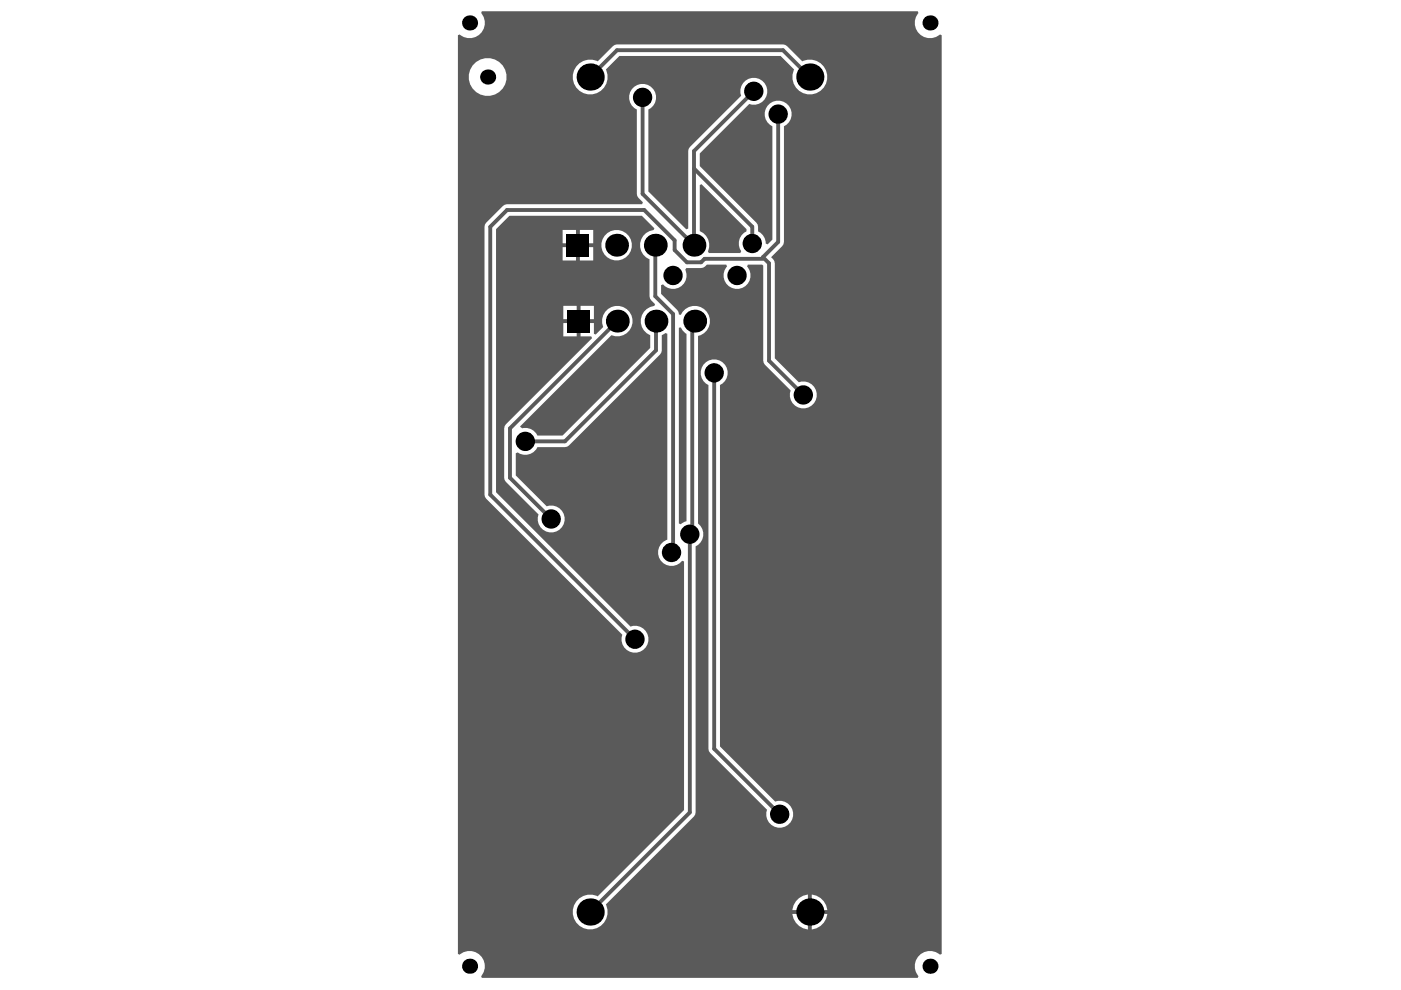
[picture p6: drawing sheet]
<svg xmlns="http://www.w3.org/2000/svg" width="297mm" height="210mm" viewBox="0 0 297 210" stroke-linecap="round" stroke-linejoin="round" font-family="sans-serif">
<g fill="#5a5a5a">
<path d="M148.4 39.2l.3-.1 9.6 9.5v.5a2.82 2.82 0 0 0-1.2 4.1l-.1 .5h-6.7l-.2-.4a3.2 3.2 0 0 0-1.7-4.3z"/>
<path d="M143.9 69.5l.4-.1 .4 .7 .8 .7v39.7l-1.2 .7-.4-.2z"/>
<path d="M97.1 7.5l.4-.2a3.2 3.2 0 0 0 4.4-.1 3.2 3.2 0 0 0 .1-4.4l.2-.4h92.4l.1 .4a3.2 3.2 0 0 0 .2 4.4 3.2 3.2 0 0 0 4.4 .1l.4 .2v194.8l-.4 .1a3.2 3.2 0 0 0-4.4 .2 3.2 3.2 0 0 0-.2 4.4l-.1 .3h-92.4l-.2-.3a3.2 3.2 0 0 0-.1-4.4 3.2 3.2 0 0 0-4.4-.2l-.4-.1zM122.9 13.4a3.7 3.7 0 0 0-.9 5 3.7 3.7 0 0 0 4.9 1.2 3.7 3.7 0 0 0 1.6-4.9l2.8-2.8h34.2l2.9 2.8a3.7 3.7 0 0 0 2.8 5.3 3.7 3.7 0 0 0 4.2-4.2 3.7 3.7 0 0 0-5.3-2.8l-3.2-3.2-.9-.4h-35.2l-.8 .4-3.3 3.2a3.6 3.6 0 0 0-3.8 .4zM99.4 16.3a4 4 0 0 0 8 0 4 4 0 0 0-8 0zM103.1 47.2l-.4 .9 .1 57.2 29.1 29.3a2.86 2.86 0 0 0 2.4 3.8 2.86 2.86 0 0 0 3.2-3.2 2.86 2.86 0 0 0-3.8-2.4l-28.5-28.4v-55.8l2.8-2.8h28.1l2.6 2.6-.1 .4a3.2 3.2 0 0 0-2.9 2.7 3.2 3.2 0 0 0 2 3.5v7.8l.4 .9 .8 .8-.2 .4a3.2 3.2 0 0 0-2.8 2.8 3.2 3.2 0 0 0 2 3.4v2.7l-18.6 18.6h-5.4l-.3-.6a2.8 2.8 0 0 0-2.9-1l-.4-.4 19.3-19.3a3.2 3.2 0 0 0 4.5-2.6 3.2 3.2 0 0 0-3.6-3.6 3.2 3.2 0 0 0-2.6 4.4l-1.6 1.6-.4-.1v-2.3h-2.8v2.8h2.3l.1 .4-18.5 18.7v11.4l7.2 7.3a2.86 2.86 0 0 0 2.3 3.8 2.86 2.86 0 0 0 3.2-3.2 2.86 2.86 0 0 0-3.8-2.3l-6.6-6.6v-4.7l.5-.2 .5 .3a2.84 2.84 0 0 0 3.6-1.4h5.9l.8-.4 19.4-19.3 .3-.8v-3.2l.8-.5 .4 .2v43.6a2.86 2.86 0 0 0-1.5 4.4 2.86 2.86 0 0 0 4.6 .1l.4 .1v52.8l-18.3 18.2a3.7 3.7 0 0 0-5.2 2.8 3.7 3.7 0 0 0 4.2 4.2 3.7 3.7 0 0 0 2.8-5.2l18.9-19.1 .1-56.9a2.85 2.85 0 0 0 .5-4.8v-39.8l.5-.1a3.2 3.2 0 0 0 1.1-5.3 3.2 3.2 0 0 0-5.3 1l-.4-.1-.1-.6-.2-.4-3.4-3.4v-1.8l.4-.2 .4 .4a2.86 2.86 0 0 0 3.5-.1 2.86 2.86 0 0 0 .8-3.4l.2-.4 3.6-.1 .8-.6h4.1l.1 .4a2.85 2.85 0 0 0 .2 4 2.85 2.85 0 0 0 3.9 0 2.85 2.85 0 0 0 .2-4l.2-.4h3l.2 .2 .1 20.6 5.7 5.9-.1 .6a2.86 2.86 0 0 0 2.9 3.2 2.86 2.86 0 0 0 2.7-3.4 2.86 2.86 0 0 0-3.7-2.1l-5.1-5.1v-20.2l-.1-.4-.7-.9 2.4-2.3 .3-.9v-24.5l.5-.3a2.86 2.86 0 0 0 .3-4.4 2.86 2.86 0 0 0-4.3 .5 2.86 2.86 0 0 0 1.1 4.2v24l-1.1 1-.4-.2v-.3a2.8 2.8 0 0 0-1.6-2.2v-1l-.3-.9-12-12v-2.7l10.5-10.5a2.86 2.86 0 0 0 3.8-2.3 2.86 2.86 0 0 0-3.2-3.2 2.86 2.86 0 0 0-2.4 3.8l-11.1 11.3-.1 16.9-.4 .1-8-8v-17.4a2.86 2.86 0 0 0 1-4.3 2.86 2.86 0 0 0-4.5 0 2.86 2.86 0 0 0 1 4.3v17.9l.4 .9 .9 .9-.2 .4h-28.6l-.9 .4zM122.9 48.8v2.8h2.9v-2.8zM119.3 48.8v2.8h2.8v-2.8zM127.5 52a3.2 3.2 0 0 0 6.5 0 3.2 3.2 0 0 0-6.5 0zM122.9 52.4v2.8h2.9v-2.8zM119.3 52.4v2.8h2.8v-2.8zM123.1 64.8v2.9h2.8v-2.9zM119.4 64.8v2.9h2.9v-2.9zM119.4 68.5v2.8h2.9v-2.8zM149.1 77.3a2.84 2.84 0 0 0 1.1 4.3v77.2l.4 .8 12 12.1a2.86 2.86 0 0 0 2.4 3.8 2.86 2.86 0 0 0 3.2-3.2 2.86 2.86 0 0 0-3.8-2.3l-11.8-11.7v-76.7a2.86 2.86 0 0 0 1-4.4 2.86 2.86 0 0 0-4.5 .1zM172.1 189.7v3.3h3.3a3.7 3.7 0 0 0-3.3-3.3zM168.7 191.1l-.5 .8-.2 1.1h3.3v-3.3a3.7 3.7 0 0 0-2.6 1.4zM172.1 193.8v3.3a3.7 3.7 0 0 0 3.3-3.3zM168 193.8a3.7 3.7 0 0 0 3.3 3.3v-3.3z"/>
</g>
<path d="M125.1 16.3l5.7-5.7h35.2l5.7 5.7M159.8 19.4l-12.7 12.6v20l-10.9-10.9v-20.5M147.1 35.7l12.4 12.4v3.5M165 24.2v27.1l-3.2 3.2 1.2 1.3v20.7l7.3 7.2M138.9 52v10.8l3.8 3.8v50.2l-.3 .3M161.8 54.9h-12.4l-.8 .7h-3l-2.6-2.6v-2l-6.4-6.5h-29.1l-3.6 3.6v56.8l30.7 30.6M130.9 68.1l-22.8 22.7v10.5l8.8 8.7M139.1 68.1v6.2l-19.3 19.3h-8.4M147.3 68.1l-.5 .5v44.1l-.5 .6v59l-21.2 21.1M151.4 79.1v79.7l13.9 13.8" fill="none" stroke="#5a5a5a" stroke-width=".82"/>
<g fill="#000">
<circle cx="99.6" cy="4.9" r="1.6"/>
<circle cx="103.4" cy="16.3" r="1.6"/>
<circle cx="125.1" cy="16.3" r="2.88"/>
<circle cx="159.8" cy="19.4" r="2.05"/>
<circle cx="171.7" cy="16.3" r="2.88"/>
<circle cx="197.2" cy="4.9" r="1.6"/>
<circle cx="136.2" cy="20.6" r="2.05"/>
<circle cx="165" cy="24.2" r="2.05"/>
<circle cx="130.7" cy="52" r="2.42"/>
<circle cx="138.9" cy="52" r="2.42"/>
<circle cx="142.7" cy="58.4" r="2.05"/>
<circle cx="147.1" cy="52" r="2.42"/>
<circle cx="156.3" cy="58.4" r="2.05"/>
<circle cx="159.5" cy="51.6" r="2.05"/>
<circle cx="130.9" cy="68.1" r="2.42"/>
<circle cx="139.1" cy="68.1" r="2.42"/>
<circle cx="147.3" cy="68.1" r="2.42"/>
<circle cx="151.4" cy="79.1" r="2.05"/>
<circle cx="111.4" cy="93.6" r="2.05"/>
<circle cx="170.3" cy="83.7" r="2.05"/>
<circle cx="116.9" cy="110" r="2.05"/>
<circle cx="142.4" cy="117.1" r="2.05"/>
<circle cx="146.3" cy="113.3" r="2.05"/>
<circle cx="134.6" cy="135.5" r="2.05"/>
<circle cx="165.3" cy="172.6" r="2.05"/>
<circle cx="125.1" cy="193.4" r="2.88"/>
<circle cx="171.7" cy="193.4" r="2.88"/>
<circle cx="99.6" cy="204.9" r="1.6"/>
<circle cx="197.2" cy="204.9" r="1.6"/>
</g>
<g fill="#000">
<path d="M120.1 49.6h4.9v4.8h-4.9z" fill-rule="evenodd"/>
<path d="M120.3 65.7h4.8v4.8h-4.8z" fill-rule="evenodd"/>
</g>
</svg>
